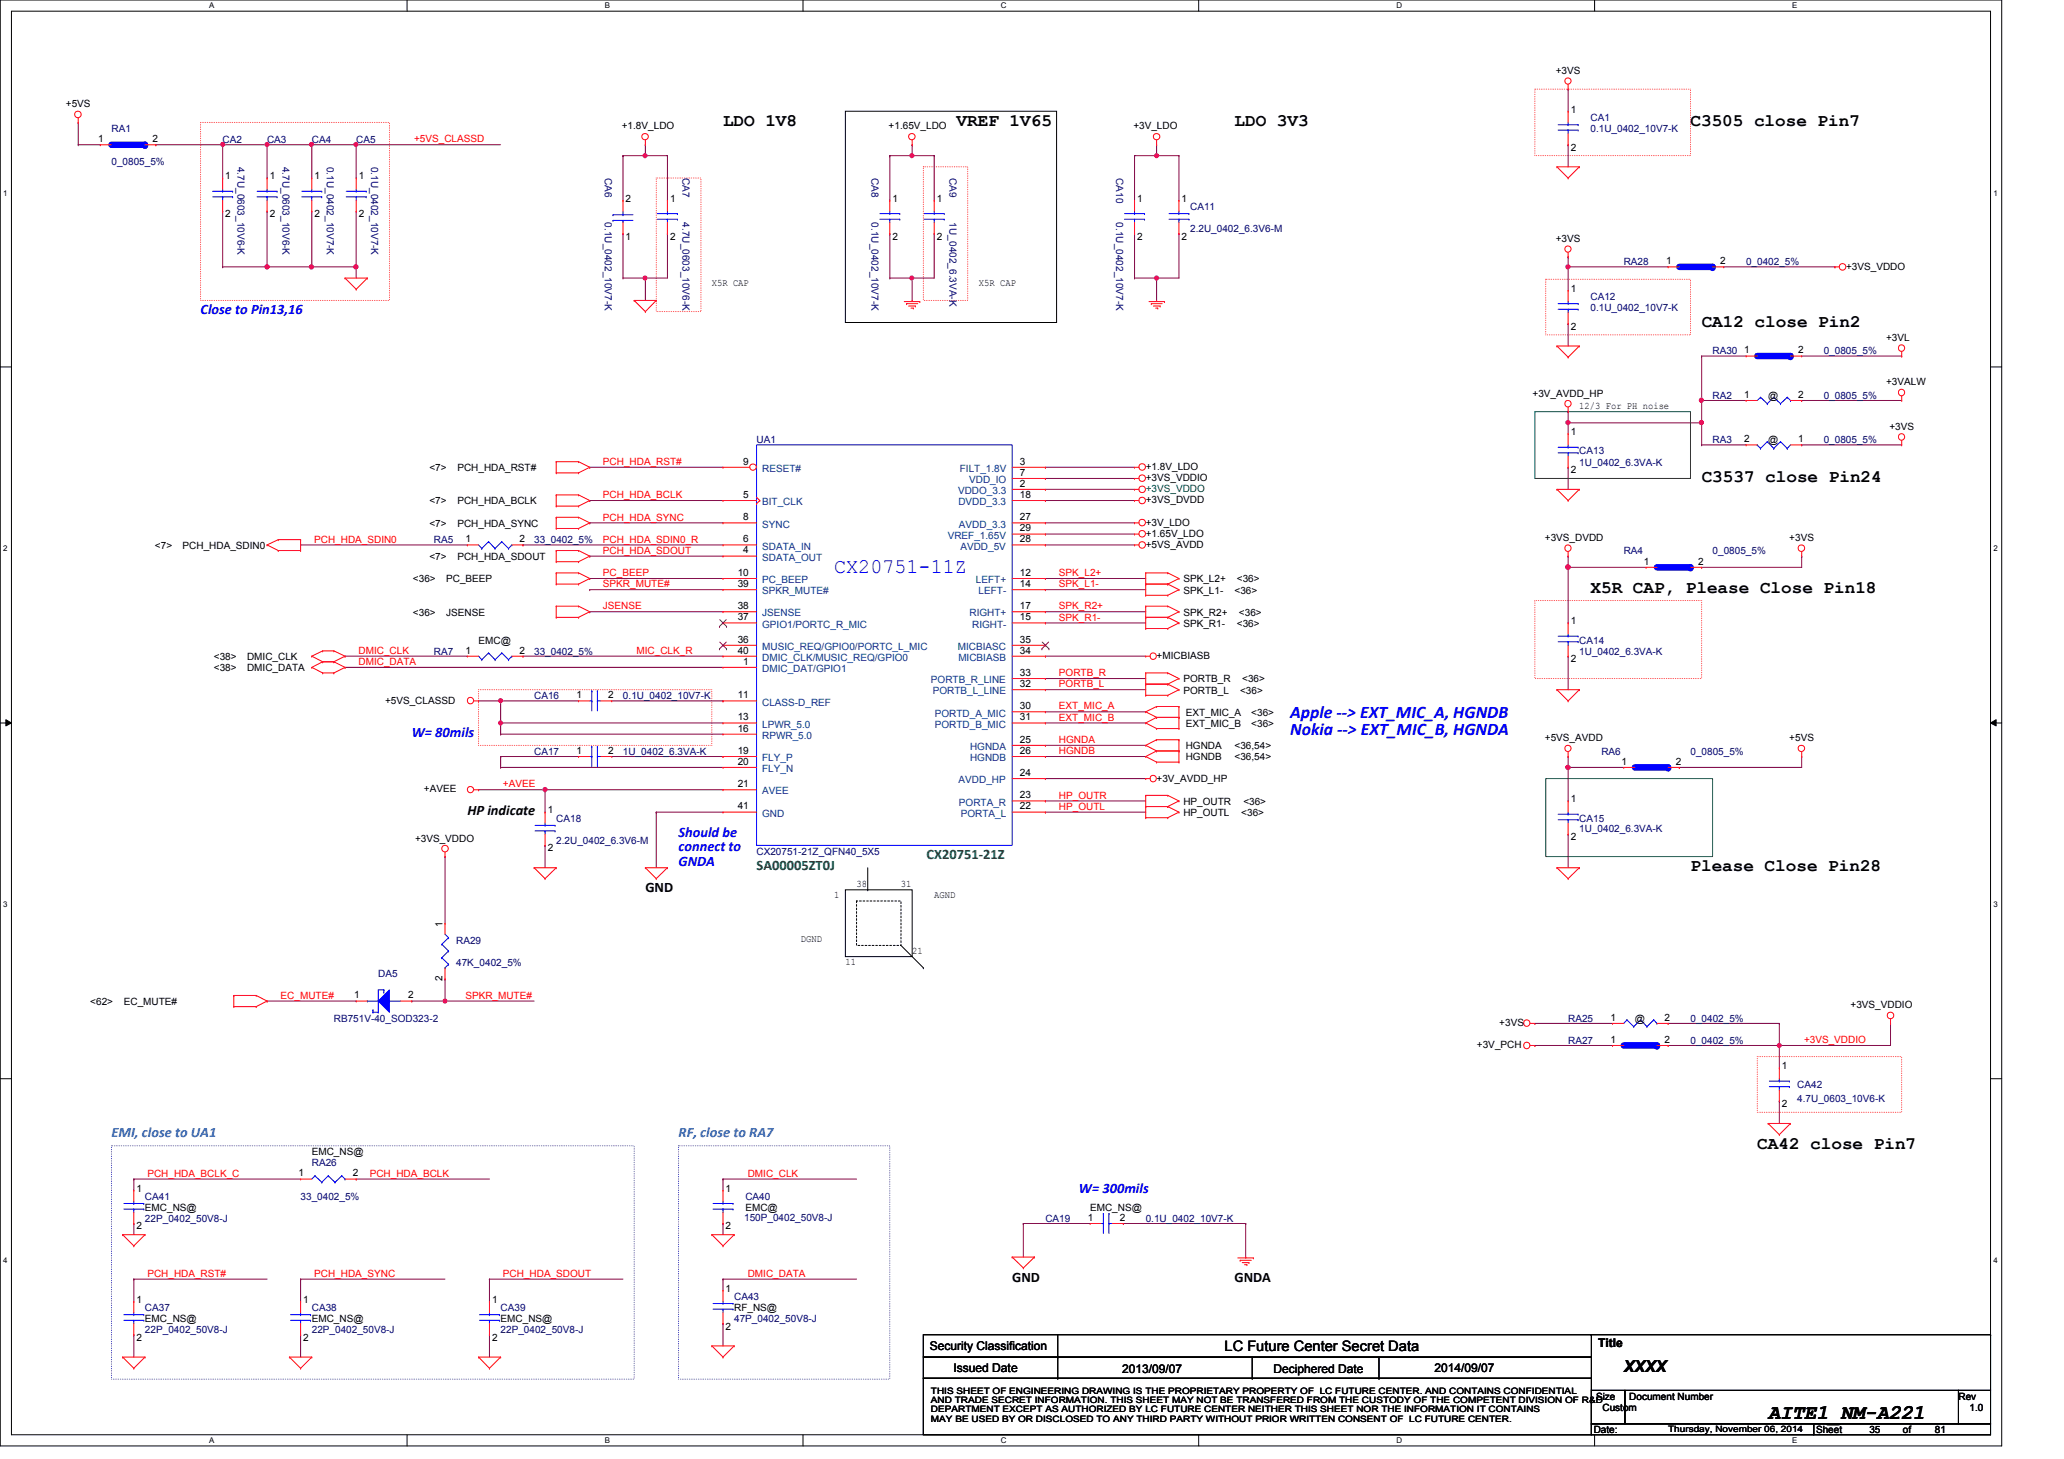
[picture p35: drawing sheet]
<svg xmlns="http://www.w3.org/2000/svg" width="297mm" height="210mm" viewBox="0 0 297 210" stroke-linecap="round" stroke-linejoin="round" font-family="sans-serif">
<defs><g id="words">
<text font-size="3" fill="#00f" x="120.1" y="82.4">CX20751-11Z</text>
<text font-size="3" x="254.5" y="204.2">AITE1_NM-A221</text>
<g font-size="2.5">
<text x="104.1" y="18.1">LDO 1V8</text>
<text x="137.7" y="18.1">VREF 1V65</text>
<text x="177.7" y="18.1">LDO 3V3</text>
<text x="243.3" y="18.1">C3505 close Pin7</text>
<text x="244.9" y="47">CA12 close Pin2</text>
<text x="244.9" y="69.3">C3537 close Pin24</text>
<text x="228.9" y="85.3">X5R CAP, Please Close Pin18</text>
<text x="243.3" y="125.3">Please Close Pin28</text>
<text x="252.9" y="165.3">CA42 close Pin7</text>
</g>
<g font-size="2.5" fill="#00f">
<text x="185.7" y="103.3">Apple --&gt; EXT_MIC_A, HGNDB</text>
<text x="185.7" y="105.8">Nokia --&gt; EXT_MIC_B, HGNDA</text>
</g>
<text font-size="2.4" x="233.7" y="197.4">XXXX</text>
<g font-size="2.1" fill="#00f">
<text x="28.9" y="45.2">Close to Pin13,16</text>
<text x="59.3" y="106">W= 80mils</text>
<text x="97.7" y="120.4">Should be</text>
<text x="97.7" y="122.5">connect to</text>
<text x="97.7" y="124.5">GNDA</text>
<text x="155.3" y="171.6">W= 300mils</text>
</g>
<g font-size="2.1">
<text x="67.3" y="117.2">HP indicate</text>
<text x="92.9" y="128.4">GND</text>
<text x="145.7" y="184.4">GND</text>
<text x="177.7" y="184.4">GNDA</text>
<text x="176.2" y="194.4">LC Future Center Secret Data</text>
</g>
<g font-size="2.1" fill="#008000">
<text x="108.9" y="125.2">SA00005ZT0J</text>
<text x="133.4" y="123.6">CX20751-21Z</text>
</g>
<g font-size="2.1" fill="#0080ff">
<text x="16" y="163.6">EMI, close to UA1</text>
<text x="97.7" y="163.6">RF, close to RA7</text>
</g>
<g font-size="1.7">
<text x="133.8" y="194.3">Security Classification</text>
<text x="137.2" y="197.3">Issued Date</text>
<text x="161.5" y="197.5">2013/09/07</text>
<text x="183.3" y="197.5">Deciphered Date</text>
<text x="206.5" y="197.3">2014/09/07</text>
<text x="230" y="193.8">Title</text>
</g>
<g font-size="1.4">
<text x="223.9" y="10.6">+3VS</text>
<text x="9.5" y="15.5">+5VS</text>
<text x="226.1" y="16.2">1</text>
<text x="14.1" y="20.4">1</text>
<text x="22" y="20.4">2</text>
<text x="89.5" y="18.6">+1.8V_LDO</text>
<text x="127.9" y="18.6">+1.65V_LDO</text>
<text x="163.1" y="18.6">+3V_LDO</text>
<text x="226.1" y="21.7">2</text>
<text x="32.4" y="25.8">1</text>
<text x="38.8" y="25.8">1</text>
<text x="45.3" y="25.8">1</text>
<text x="51.6" y="25.8">1</text>
<text x="90" y="29">2</text>
<text x="96.4" y="29">1</text>
<text x="128.4" y="29">1</text>
<text x="134.8" y="29">1</text>
<text x="163.7" y="29">1</text>
<text x="170" y="29">1</text>
<text x="32.4" y="31.3">2</text>
<text x="38.8" y="31.3">2</text>
<text x="45.3" y="31.3">2</text>
<text x="51.6" y="31.3">2</text>
<text x="90" y="34.5">1</text>
<text x="96.4" y="34.5">2</text>
<text x="128.4" y="34.5">2</text>
<text x="134.8" y="34.5">2</text>
<text x="163.7" y="34.5">2</text>
<text x="170" y="34.5">2</text>
<text x="223.9" y="34.8">+3VS</text>
<text x="102.4" y="41.2">X5R CAP</text>
<text x="140.9" y="41.2">X5R CAP</text>
<text x="226.1" y="42">1</text>
<text x="239.8" y="38">1</text>
<text x="247.6" y="38">2</text>
<text x="265.7" y="38.8">+3VS_VDDO</text>
<text x="226.1" y="47.4">2</text>
<text x="251" y="50.8">1</text>
<text x="258.8" y="50.8">2</text>
<text x="271.4" y="49.1">+3VL</text>
<text x="220.6" y="57.1">+3V_AVDD_HP</text>
<text x="227.3" y="58.8">12/3 For PH noise</text>
<text x="251" y="57.2">1</text>
<text x="254.5" y="57.4">@</text>
<text x="258.8" y="57.2">2</text>
<text x="271.4" y="55.5">+3VALW</text>
<text x="226.1" y="62.6">1</text>
<text x="251" y="63.6">2</text>
<text x="254.5" y="63.8">@</text>
<text x="258.8" y="63.6">1</text>
<text x="271.9" y="61.8">+3VS</text>
<text x="61.8" y="67.8">&lt;7&gt;</text>
<text x="65.8" y="67.8">PCH_HDA_RST#</text>
<text x="107" y="71.6">5</text>
<text x="107" y="66.8">9</text>
<text x="146.8" y="66.8">3</text>
<text x="146.8" y="70">2</text>
<text x="146.8" y="68.5">7</text>
<text x="146.8" y="71.6">18</text>
<text x="164.9" y="69.2">+3VS_VDDIO</text>
<text x="164.9" y="67.6">+1.8V_LDO</text>
<text x="226.1" y="68.1">2</text>
<text x="61.8" y="72.6">&lt;7&gt;</text>
<text x="61.8" y="75.8">&lt;7&gt;</text>
<text x="65.8" y="72.6">PCH_HDA_BCLK</text>
<text x="65.8" y="75.8">PCH_HDA_SYNC</text>
<text x="107" y="74.8">8</text>
<text x="146.8" y="76.5">29</text>
<text x="146.8" y="74.8">27</text>
<text x="164.9" y="72.4">+3VS_DVDD</text>
<text x="164.9" y="75.6">+3V_LDO</text>
<text x="164.9" y="77.2">+1.65V_LDO</text>
<text x="222.3" y="77.9">+3VS_DVDD</text>
<text x="257.5" y="77.9">+3VS</text>
<text x="22.3" y="79">&lt;7&gt;</text>
<text x="26.3" y="79">PCH_HDA_SDIN0</text>
<text x="59.4" y="83.8">&lt;36&gt;</text>
<text x="61.8" y="80.6">&lt;7&gt;</text>
<text x="64.2" y="83.8">PC_BEEP</text>
<text x="65.8" y="80.6">PCH_HDA_SDOUT</text>
<text x="67" y="78">1</text>
<text x="74.8" y="78">2</text>
<text x="106.2" y="82.8">10</text>
<text x="107" y="79.6">4</text>
<text x="107" y="78">6</text>
<text x="146.8" y="78">28</text>
<text x="146.8" y="82.8">12</text>
<text x="164.9" y="78.8">+5VS_AVDD</text>
<text x="170.3" y="83.8">SPK_L2+</text>
<text x="178" y="83.8">&lt;36&gt;</text>
<text x="236.6" y="81.2">1</text>
<text x="244.4" y="81.2">2</text>
<text x="59.4" y="88.6">&lt;36&gt;</text>
<text x="64.2" y="88.6">JSENSE</text>
<text x="106.2" y="89.2">37</text>
<text x="106.2" y="87.6">38</text>
<text x="106.2" y="84.5">39</text>
<text x="146.8" y="89.2">15</text>
<text x="146.8" y="87.6">17</text>
<text x="146.8" y="84.5">14</text>
<text x="170.3" y="85.4">SPK_L1-</text>
<text x="170.3" y="88.6">SPK_R2+</text>
<text x="177.7" y="85.4">&lt;36&gt;</text>
<text x="178.3" y="88.6">&lt;36&gt;</text>
<text x="226.1" y="89.8">1</text>
<text x="30.8" y="95">&lt;38&gt;</text>
<text x="35.6" y="95">DMIC_CLK</text>
<text x="67" y="94">1</text>
<text x="68.9" y="92.6">EMC@</text>
<text x="74.8" y="94">2</text>
<text x="106.2" y="94">40</text>
<text x="106.2" y="92.5">36</text>
<text x="107" y="95.6">1</text>
<text x="146.8" y="92.5">35</text>
<text x="146.8" y="94">34</text>
<text x="166.5" y="94.8">+MICBIASB</text>
<text x="170.3" y="90.2">SPK_R1-</text>
<text x="178" y="90.2">&lt;36&gt;</text>
<text x="226.1" y="95.3">2</text>
<text x="30.8" y="96.6">&lt;38&gt;</text>
<text x="35.6" y="96.6">DMIC_DATA</text>
<text x="55.4" y="101.2">+5VS_CLASSD</text>
<text x="83" y="100.5">1</text>
<text x="87.5" y="100.5">2</text>
<text x="106.2" y="100.5">11</text>
<text x="146.8" y="97.2">33</text>
<text x="146.8" y="98.8">32</text>
<text x="170.3" y="98.2">PORTB_R</text>
<text x="170.3" y="99.8">PORTB_L</text>
<text x="178.5" y="99.8">&lt;36&gt;</text>
<text x="178.8" y="98.2">&lt;36&gt;</text>
<text x="106.2" y="103.6">13</text>
<text x="106.2" y="105.2">16</text>
<text x="146.8" y="102">30</text>
<text x="146.8" y="103.6">31</text>
<text x="146.8" y="106.8">25</text>
<text x="170.6" y="103">EXT_MIC_A</text>
<text x="170.6" y="104.6">EXT_MIC_B</text>
<text x="170.6" y="107.8">HGNDA</text>
<text x="177.7" y="107.8">&lt;36,54&gt;</text>
<text x="180.1" y="103">&lt;36&gt;</text>
<text x="180.1" y="104.6">&lt;36&gt;</text>
<text x="222.3" y="106.6">+5VS_AVDD</text>
<text x="257.5" y="106.6">+5VS</text>
<text x="83" y="108.5">1</text>
<text x="87.5" y="108.5">2</text>
<text x="106.2" y="113.2">21</text>
<text x="106.2" y="108.5">19</text>
<text x="106.2" y="110">20</text>
<text x="146.8" y="108.5">26</text>
<text x="146.8" y="111.6">24</text>
<text x="166.5" y="112.4">+3V_AVDD_HP</text>
<text x="170.6" y="109.4">HGNDB</text>
<text x="177.7" y="109.4">&lt;36,54&gt;</text>
<text x="233.4" y="110">1</text>
<text x="241.2" y="110">2</text>
<text x="61" y="114">+AVEE</text>
<text x="78.8" y="117">1</text>
<text x="106.2" y="116.5">41</text>
<text x="146.8" y="116.5">22</text>
<text x="146.8" y="114.9">23</text>
<text x="170.3" y="115.8">HP_OUTR</text>
<text x="170.3" y="117.4">HP_OUTL</text>
<text x="178.6" y="117.4">&lt;36&gt;</text>
<text x="178.9" y="115.8">&lt;36&gt;</text>
<text x="226.1" y="115.4">1</text>
<text x="59.7" y="121.1">+3VS_VDDO</text>
<text x="78.8" y="122.5">2</text>
<text x="226.1" y="120.9">2</text>
<text x="120.1" y="129.2">1</text>
<text x="123.3" y="127.6">38</text>
<text x="129.7" y="127.6">31</text>
<text x="134.4" y="129.2">AGND</text>
<text x="63.7" y="133.3" transform="rotate(-90 63.7 133.3)">1</text>
<text x="115.3" y="135.6">DGND</text>
<text x="131.3" y="137.2">21</text>
<text x="51" y="143.6">1</text>
<text x="58.8" y="143.6">2</text>
<text x="63.7" y="141.1" transform="rotate(-90 63.7 141.1)">2</text>
<text x="121.7" y="138.8">11</text>
<text x="13" y="144.6">&lt;62&gt;</text>
<text x="17.8" y="144.6">EC_MUTE#</text>
<text x="215.8" y="147.6">+3VS</text>
<text x="231.8" y="146.9">1</text>
<text x="235.3" y="147">@</text>
<text x="239.6" y="146.9">2</text>
<text x="266.3" y="145.1">+3VS_VDDIO</text>
<text x="212.6" y="150.8">+3V_PCH</text>
<text x="231.8" y="150">1</text>
<text x="239.6" y="150">2</text>
<text x="256.5" y="153.8">1</text>
<text x="256.5" y="159.3">2</text>
<text x="44.9" y="166.2">EMC_NS@</text>
<text x="19.6" y="171.4">1</text>
<text x="43" y="169.2">1</text>
<text x="50.8" y="169.2">2</text>
<text x="104.4" y="171.4">1</text>
<text x="19.6" y="176.9">2</text>
<text x="20.9" y="174.2">EMC_NS@</text>
<text x="104.4" y="176.9">2</text>
<text x="107.3" y="174.2">EMC@</text>
<text x="156.5" y="175.6">1</text>
<text x="156.9" y="174.2">EMC_NS@</text>
<text x="161.2" y="175.6">2</text>
<text x="104.4" y="185.8">1</text>
<text x="19.6" y="187.5">1</text>
<text x="20.9" y="190.2">EMC_NS@</text>
<text x="43.6" y="187.5">1</text>
<text x="44.9" y="190.2">EMC_NS@</text>
<text x="70.8" y="187.5">1</text>
<text x="72" y="190.2">EMC_NS@</text>
<text x="104.4" y="191.3">2</text>
<text x="105.7" y="188.6">RF_NS@</text>
<text x="19.6" y="192.9">2</text>
<text x="43.6" y="192.9">2</text>
<text x="70.8" y="192.9">2</text>
<text x="229.7" y="201.4">Size</text>
<text x="230.6" y="203">Custom</text>
<text x="234.5" y="201.4">Document Number</text>
<text x="281.9" y="201.4">Rev</text>
<text x="283.5" y="203">1.0</text>
<text x="229.4" y="206.2">Date:</text>
<text x="261.4" y="206.2">Sheet</text>
<text x="269" y="206.2">35</text>
<text x="273.9" y="206.2">of</text>
<text x="278.5" y="206.2">81</text>
</g>
<g font-size="1.4" fill="#000080">
<text x="228.9" y="17.4">CA1</text>
<text x="16" y="19">RA1</text>
<text x="16" y="23.7">0_0805_5%</text>
<text x="32" y="20.6">CA2</text>
<text x="38.4" y="20.6">CA3</text>
<text x="44.9" y="20.6">CA4</text>
<text x="51.3" y="20.6">CA5</text>
<text x="228.9" y="19">0.1U_0402_10V7-K</text>
<text x="34.2" y="24" transform="rotate(90 34.2 24)">4.7U_0603_10V6-K</text>
<text x="40.6" y="24" transform="rotate(90 40.6 24)">4.7U_0603_10V6-K</text>
<text x="47" y="24" transform="rotate(90 47 24)">0.1U_0402_10V7-K</text>
<text x="53.4" y="24" transform="rotate(90 53.4 24)">0.1U_0402_10V7-K</text>
<text x="87" y="25.6" transform="rotate(90 87 25.6)">CA6</text>
<text x="98.2" y="25.6" transform="rotate(90 98.2 25.6)">CA7</text>
<text x="125.4" y="25.6" transform="rotate(90 125.4 25.6)">CA8</text>
<text x="136.6" y="25.6" transform="rotate(90 136.6 25.6)">CA9</text>
<text x="160.7" y="25.6" transform="rotate(90 160.7 25.6)">CA10</text>
<text x="87" y="32" transform="rotate(90 87 32)">0.1U_0402_10V7-K</text>
<text x="98.2" y="32" transform="rotate(90 98.2 32)">4.7U_0603_10V6-K</text>
<text x="125.4" y="32" transform="rotate(90 125.4 32)">0.1U_0402_10V7-K</text>
<text x="136.6" y="32" transform="rotate(90 136.6 32)">1U_0402_6.3VA-K</text>
<text x="160.7" y="32" transform="rotate(90 160.7 32)">0.1U_0402_10V7-K</text>
<text x="171.3" y="30.2">CA11</text>
<text x="171.3" y="33.4">2.2U_0402_6.3V6-M</text>
<text x="233.7" y="38.2">RA28</text>
<text x="251.3" y="38.2">0_0402_5%</text>
<text x="228.9" y="43.1">CA12</text>
<text x="228.9" y="44.7">0.1U_0402_10V7-K</text>
<text x="246.5" y="51">RA30</text>
<text x="262.5" y="51">0_0805_5%</text>
<text x="246.5" y="57.4">RA2</text>
<text x="262.5" y="57.4">0_0805_5%</text>
<text x="108.9" y="63.8">UA1</text>
<text x="227.3" y="65.4">CA13</text>
<text x="246.5" y="63.8">RA3</text>
<text x="262.5" y="63.8">0_0805_5%</text>
<text x="227.3" y="67">1U_0402_6.3VA-K</text>
<text x="62.4" y="78.2">RA5</text>
<text x="76.9" y="78.2">33_0402_5%</text>
<text x="233.7" y="79.8">RA4</text>
<text x="246.5" y="79.8">0_0805_5%</text>
<text x="62.4" y="94.2">RA7</text>
<text x="76.9" y="94.2">33_0402_5%</text>
<text x="227.3" y="92.6">CA14</text>
<text x="227.3" y="94.2">1U_0402_6.3VA-K</text>
<text x="76.9" y="100.6">CA16</text>
<text x="89.7" y="100.6">0.1U_0402_10V7-K</text>
<text x="76.9" y="108.6">CA17</text>
<text x="89.7" y="108.6">1U_0402_6.3VA-K</text>
<text x="230.5" y="108.6">RA6</text>
<text x="243.3" y="108.6">0_0805_5%</text>
<text x="80" y="118.2">CA18</text>
<text x="227.3" y="118.2">CA15</text>
<text x="227.3" y="119.8">1U_0402_6.3VA-K</text>
<text x="80" y="121.4">2.2U_0402_6.3V6-M</text>
<text x="108.9" y="123">CX20751-21Z_QFN40_5X5</text>
<text x="65.7" y="135.8">RA29</text>
<text x="54.4" y="140.6">DA5</text>
<text x="65.7" y="139">47K_0402_5%</text>
<text x="48" y="147">RB751V-40_SOD323-2</text>
<text x="225.7" y="147">RA25</text>
<text x="243.3" y="147">0_0402_5%</text>
<text x="225.7" y="150.2">RA27</text>
<text x="243.3" y="150.2">0_0402_5%</text>
<text x="258.7" y="156.6">CA42</text>
<text x="258.7" y="158.5">4.7U_0603_10V6-K</text>
<text x="44.9" y="167.8">RA26</text>
<text x="20.9" y="172.6">CA41</text>
<text x="43.3" y="172.6">33_0402_5%</text>
<text x="107.3" y="172.6">CA40</text>
<text x="20.9" y="175.8">22P_0402_50V8-J</text>
<text x="107.1" y="175.6">150P_0402_50V8-J</text>
<text x="150.4" y="175.8">CA19</text>
<text x="164.9" y="175.8">0.1U_0402_10V7-K</text>
<text x="20.9" y="188.6">CA37</text>
<text x="20.9" y="191.8">22P_0402_50V8-J</text>
<text x="44.9" y="188.6">CA38</text>
<text x="44.9" y="191.8">22P_0402_50V8-J</text>
<text x="72" y="188.6">CA39</text>
<text x="72" y="191.8">22P_0402_50V8-J</text>
<text x="105.7" y="187">CA43</text>
<text x="105.7" y="190.2">47P_0402_50V8-J</text>
</g>
<g font-size="1.4" fill="#f00">
<text x="59.6" y="20.5">+5VS_CLASSD</text>
<text x="86.8" y="71.7">PCH_HDA_BCLK</text>
<text x="86.8" y="66.9">PCH_HDA_RST#</text>
<text x="86.8" y="74.9">PCH_HDA_SYNC</text>
<text x="45.2" y="78.1">PCH_HDA_SDIN0</text>
<text x="86.8" y="79.7">PCH_HDA_SDOUT</text>
<text x="86.8" y="82.9">PC_BEEP</text>
<text x="86.8" y="78.1">PCH_HDA_SDIN0_R</text>
<text x="152.4" y="82.9">SPK_L2+</text>
<text x="86.8" y="84.5">SPKR_MUTE#</text>
<text x="86.8" y="87.7">JSENSE</text>
<text x="152.4" y="84.5">SPK_L1-</text>
<text x="152.4" y="87.7">SPK_R2+</text>
<text x="152.4" y="89.3">SPK_R1-</text>
<text x="51.6" y="94.1">DMIC_CLK</text>
<text x="51.6" y="95.7">DMIC_DATA</text>
<text x="91.6" y="94.1">MIC_CLK_R</text>
<text x="152.4" y="97.3">PORTB_R</text>
<text x="152.4" y="98.9">PORTB_L</text>
<text x="152.4" y="106.9">HGNDA</text>
<text x="152.4" y="103.7">EXT_MIC_B</text>
<text x="152.4" y="102.1">EXT_MIC_A</text>
<text x="72.4" y="113.3">+AVEE</text>
<text x="152.4" y="108.5">HGNDB</text>
<text x="152.4" y="116.5">HP_OUTL</text>
<text x="152.4" y="114.9">HP_OUTR</text>
<text x="40.4" y="143.7">EC_MUTE#</text>
<text x="67" y="143.7">SPKR_MUTE#</text>
<text x="259.6" y="150.1">+3VS_VDDIO</text>
<text x="21.2" y="169.3">PCH_HDA_BCLK_C</text>
<text x="53.2" y="169.3">PCH_HDA_BCLK</text>
<text x="107.6" y="169.3">DMIC_CLK</text>
<text x="21.2" y="183.7">PCH_HDA_RST#</text>
<text x="45.2" y="183.7">PCH_HDA_SYNC</text>
<text x="72.4" y="183.7">PCH_HDA_SDOUT</text>
<text x="107.6" y="183.7">DMIC_DATA</text>
</g>
<g font-size="1.4" fill="#004080">
<text x="109.7" y="67.9">RESET#</text>
<text x="137.9" y="71.1">VDDO_3.3</text>
<text x="138.1" y="67.9">FILT_1.8V</text>
<text x="139.5" y="69.5">VDD_IO</text>
<text x="109.7" y="75.9">SYNC</text>
<text x="109.7" y="72.7">BIT_CLK</text>
<text x="136.4" y="77.5">VREF_1.65V</text>
<text x="137.9" y="72.7">DVDD_3.3</text>
<text x="138" y="75.9">AVDD_3.3</text>
<text x="109.7" y="83.9">PC_BEEP</text>
<text x="109.7" y="80.7">SDATA_OUT</text>
<text x="109.7" y="79.1">SDATA_IN</text>
<text x="138.2" y="79.1">AVDD_5V</text>
<text x="140.5" y="83.9">LEFT+</text>
<text x="109.7" y="88.7">JSENSE</text>
<text x="109.7" y="85.5">SPKR_MUTE#</text>
<text x="139.5" y="88.7">RIGHT+</text>
<text x="140.8" y="85.5">LEFT-</text>
<text x="109.7" y="95.1">DMIC_CLK/MUSIC_REQ/GPIO0</text>
<text x="109.7" y="90.3">GPIO1/PORTC_R_MIC</text>
<text x="109.7" y="93.5">MUSIC_REQ/GPIO0/PORTC_L_MIC</text>
<text x="137.8" y="93.5">MICBIASC</text>
<text x="137.9" y="95.1">MICBIASB</text>
<text x="139.9" y="90.3">RIGHT-</text>
<text x="109.7" y="96.7">DMIC_DAT/GPIO1</text>
<text x="109.7" y="101.5">CLASS-D_REF</text>
<text x="134" y="98.3">PORTB_R_LINE</text>
<text x="134.2" y="99.9">PORTB_L_LINE</text>
<text x="109.7" y="104.7">LPWR_5.0</text>
<text x="109.7" y="106.3">RPWR_5.0</text>
<text x="134.5" y="103.1">PORTD_A_MIC</text>
<text x="134.5" y="104.7">PORTD_B_MIC</text>
<text x="139.6" y="107.9">HGNDA</text>
<text x="109.7" y="109.5">FLY_P</text>
<text x="109.7" y="111.1">FLY_N</text>
<text x="138" y="112.7">AVDD_HP</text>
<text x="139.6" y="109.5">HGNDB</text>
<text x="109.7" y="114.3">AVEE</text>
<text x="109.7" y="117.5">GND</text>
<text x="138" y="115.9">PORTA_R</text>
<text x="138.3" y="117.5">PORTA_L</text>
</g>
<text font-size="1.4" fill="#008000" x="164.9" y="70.8">+3VS_VDDO</text>
<g font-size="1.3">
<text x="134" y="200.6">THIS SHEET OF ENGINEERING DRAWING IS THE PROPRIETARY PROPERTY OF LC FUTURE CENTER. AND CONTAINS CONFIDENTIAL</text>
<text x="134" y="201.9">AND TRADE SECRET INFORMATION. THIS SHEET MAY NOT BE TRANSFERED FROM THE CUSTODY OF THE COMPETENT DIVISION OF R&amp;D</text>
<text x="134" y="203.2">DEPARTMENT EXCEPT AS AUTHORIZED BY LC FUTURE CENTER NEITHER THIS SHEET NOR THE INFORMATION IT CONTAINS</text>
<text x="134" y="204.5">MAY BE USED BY OR DISCLOSED TO ANY THIRD PARTY WITHOUT PRIOR WRITTEN CONSENT OF LC FUTURE CENTER.</text>
<text x="240.1" y="206">Thursday, November 06, 2014</text>
</g>
<g font-size="1.1">
<text x="30.1" y="1.1">A</text>
<text x="87" y="1.1">B</text>
<text x="144" y="1.1">C</text>
<text x="201" y="1.1">D</text>
<text x="257.9" y="1.1">E</text>
<text x=".5" y="28.2">1</text>
<text x="286.9" y="28.2">1</text>
<text x=".5" y="79.3">2</text>
<text x="286.9" y="79.3">2</text>
<text x=".5" y="130.6">3</text>
<text x="286.9" y="130.6">3</text>
<text x=".5" y="181.7">4</text>
<text x="286.9" y="181.7">4</text>
<text x="30.1" y="207.6">A</text>
<text x="87" y="207.6">B</text>
<text x="144" y="207.6">C</text>
<text x="201" y="207.6">D</text>
<text x="257.9" y="207.6">E</text>
</g>
</g></defs>
<path d="M0 0h288.1v208h-288.1zM1.6 1.6h284.9v204.8h-284.9z" fill="none" stroke="#000" stroke-width=".14"/>
<g fill="#fff">
<path d="M30.1 .2h.7v1.2h-.7z"/>
<path d="M30.1 206.6h.7v1.2h-.7z"/>
</g>
<path d="M58.6 0v1.6M58.6 206.4v1.6" fill="none" stroke="#000" stroke-width=".14"/>
<g fill="#fff">
<path d="M87 .2h.8v1.2h-.8z"/>
<path d="M87 206.6h.8v1.2h-.8z"/>
</g>
<path d="M115.6 0v1.6M115.6 206.4v1.6" fill="none" stroke="#000" stroke-width=".14"/>
<g fill="#fff">
<path d="M144 .2h.8v1.2h-.8z"/>
<path d="M144 206.6h.8v1.2h-.8z"/>
</g>
<path d="M172.5 0v1.6M172.5 206.4v1.6" fill="none" stroke="#000" stroke-width=".14"/>
<g fill="#fff">
<path d="M201 .2h.7v1.2h-.7z"/>
<path d="M201 206.6h.7v1.2h-.7z"/>
</g>
<path d="M229.5 0v1.6M229.5 206.4v1.6" fill="none" stroke="#000" stroke-width=".14"/>
<g fill="#fff">
<path d="M257.9 .2h.8v1.2h-.8z"/>
<path d="M257.9 206.6h.8v1.2h-.8z"/>
<path d="M.5 27.2h.6v1.2h-.6z"/>
<path d="M286.9 27.2h.6v1.2h-.6z"/>
<path d="M.5 78.4h.6v1.1h-.6z"/>
<path d="M286.9 78.4h.6v1.1h-.6z"/>
</g>
<path d="M0 52.8h1.6M286.5 52.8h1.6" fill="none" stroke="#000" stroke-width=".14"/>
<g fill="#fff">
<path d="M.5 129.6h.6v1.2h-.6z"/>
<path d="M286.9 129.6h.6v1.2h-.6z"/>
</g>
<path d="M0 104h1.6M.8 103.5l.8 .5-.8 .4zM286.5 104l.8-.5v.9zM286.5 104h1.6" fill="none" stroke="#000" stroke-width=".14"/>
<path d="M.8 103.5l.8 .5-.8 .4zM286.5 104l.8-.5v.9z" fill="#000"/>
<g fill="#fff">
<path d="M.5 180.8h.6v1.1h-.6z"/>
<path d="M286.9 180.8h.6v1.1h-.6z"/>
</g>
<path d="M121.7 16h30.4v30.4h-30.4zM121.7 128h9.6v9.6h-9.6zM124.9 128h.1M124.9 124.8v3.2M129.7 136l3.2 3.2M132.9 139.2h.1M0 155.2h1.6M286.5 155.2h1.6" fill="none" stroke="#000" stroke-width=".14"/>
<path d="M28.9 17.6h27.1v25.6h-27.1zM220.9 12.8h22.4v9.6h-22.4zM94.4 25.6h6.5v19.2h-6.5zM132.9 24h6.4v19.2h-6.4zM222.5 40.2h20.8v8h-20.8zM68.9 99.2h33.5v8h-33.5zM220.9 86.4h24v11.2h-24zM252.9 152h20.8v8h-20.8z" fill="none" stroke="#f00" stroke-width=".14" stroke-dasharray="0 .3"/>
<path d="M16 164.8h75.3v33.6h-75.3zM97.7 164.8h30.4v33.6h-30.4z" fill="none" stroke="#00f" stroke-width=".14" stroke-dasharray="0 .3"/>
<path d="M220.9 59.2h22.4v9.6h-22.4zM222.5 112h24v11.2h-24z" fill="none" stroke="#008000" stroke-width=".14"/>
<path d="M123.3 129.6h6.4v6.4h-6.4z" fill="none" stroke="#000" stroke-width=".14" stroke-dasharray=".3 .3"/>
<g fill="none" stroke="#800040" stroke-width=".14">
<path d="M43.3 78.4h.1M43.3 78.4h24M84.9 72h.1M84.9 75.2h.1M84.9 72h19.2M84.9 75.2h19.2M150.4 70.4h.1M150.4 72h.1M150.4 67.2h.1M150.4 76.8h.1M150.4 75.2h.1M150.4 78.4h.1"/>
<path d="M150.4 70.4h12.9M150.4 72h12.9M150.4 75.2h12.9M150.4 78.4h12.9M150.4 67.2h12.9M150.4 76.8h12.9M84.9 80h.1M84.9 83.2h.1M84.9 84.8h.1M84.9 88h.1M84.9 80h19.2M84.9 83.2h19.2"/>
<path d="M84.9 84.8h19.2M84.9 88h19.2M72 104h.1M72 104h32.1"/>
</g>
<circle cx="72" cy="104" r=".3" fill="#f0f"/>
<circle cx="72" cy="104" r=".3" fill="none" stroke="#f0f" stroke-width=".14"/>
<path d="M72 105.6h.1M72 104h.1M72 100.8h.1M72 105.6h32.1M72 104v1.6M72 100.8h11.3M88 100.8h16.1M104.1 100.8h.1M150.4 107.2h.1M150.4 108.8h.1M150.4 107.2h14.5M150.4 108.8h14.5" fill="none" stroke="#800040" stroke-width=".14"/>
<circle cx="72" cy="100.8" r=".3" fill="#f0f"/>
<circle cx="72" cy="100.8" r=".3" fill="none" stroke="#f0f" stroke-width=".14"/>
<g fill="none" stroke="#800040" stroke-width=".14">
<path d="M84.9 67.2h.1M84.9 67.2h19.2M150.4 68.8h.1M150.4 68.8h12.9M49.7 94.4h.1M49.7 96h.1M49.7 94.4h17.6M49.7 96h54.4M75.3 94.4h.1M75.3 94.4h28.8M150.4 97.6h.1M150.4 99.2h.1"/>
<path d="M150.4 83.2h.1M150.4 84.8h.1M150.4 88h.1M150.4 89.6h.1M150.4 94.4h.1M150.4 97.6h14.5M150.4 99.2h14.5M150.4 94.4h14.5M150.4 83.2h14.5M150.4 84.8h14.5M150.4 88h14.5M150.4 89.6h14.5"/>
<path d="M78.4 113.6h.1M78.4 113.6h25.7M94.4 116.8h.1M94.4 116.8h9.7M94.4 116.8v8M150.4 104h.1M150.4 102.4h.1M150.4 112h.1M150.4 116.8h.1M150.4 115.2h.1M150.4 104h14.5M150.4 102.4h14.5"/>
<path d="M150.4 112h14.5M150.4 116.8h14.5M150.4 115.2h14.5"/>
</g>
<circle cx="78.4" cy="113.6" r=".31" fill="#f0f"/>
<circle cx="78.4" cy="113.6" r=".31" fill="none" stroke="#f0f" stroke-width=".14"/>
<g fill="none" stroke="#800040" stroke-width=".14">
<path d="M89.7 22.4h.1M89.7 22.4v6.4M92.9 22.4h.1M92.9 22.4h3.2M75.3 78.4h.1M75.3 78.4h28.8M68.9 100.8h.1M68.9 113.6h.1M68.9 100.8h3.1M68.9 113.6h9.5M72 100.8h.1M72 108.8h.1"/>
<path d="M72 110.4h.1M72 100.8v3.2M72 108.8v1.6M72 108.8h11.3M72 110.4h32.1M78.4 113.6h.1M78.4 113.6v3.2M88 108.8h16.1M104.1 108.8h.1M78.4 121.6h.1M78.4 121.6v3.2M19.3 169.6h.1"/>
<path d="M19.3 176h.1M19.3 169.6h24M19.3 169.6v1.6M19.3 176v1.6M51.3 169.6h.1M51.3 169.6h19.1M104.1 169.6h.1M104.1 176h.1M104.1 169.6h19.2M104.1 169.6v1.6M104.1 176v1.6M147.3 176h.1"/>
<path d="M147.3 176h9.6M147.3 176v4.8M161.7 176h.1M161.7 176h17.6M179.3 176h.1M179.3 176v4.8M19.3 184h.1M19.3 192h.1M19.3 184v3.2M19.3 192v3.2M19.3 184h19.1M43.3 192h.1"/>
<path d="M43.3 184h.1M43.3 184h20.7M43.3 184v3.2M43.3 192v3.2M70.4 192h.1M70.4 184h.1M70.4 184h19.3M70.4 184v3.2M70.4 192v3.2M104.1 184h.1M104.1 190.4h.1M104.1 184h19.2"/>
<path d="M104.1 184v1.6M104.1 190.4v3.2"/>
</g>
<circle cx="92.8" cy="22.4" r=".3" fill="#f0f"/>
<circle cx="92.8" cy="22.4" r=".3" fill="none" stroke="#f0f" stroke-width=".14"/>
<path d="M89.7 33.6h.1M89.7 33.6v6.4M96.1 22.4h.1M96.1 22.4v6.4M92.9 40h.1M92.9 40h3.2" fill="none" stroke="#800040" stroke-width=".14"/>
<circle cx="92.8" cy="40" r=".3" fill="#f0f"/>
<circle cx="92.8" cy="40" r=".3" fill="none" stroke="#f0f" stroke-width=".14"/>
<g fill="none" stroke="#800040" stroke-width=".14">
<path d="M89.7 22.4h.1M92.9 20.8h.1M92.9 20.8v1.6h-3.2M96.1 33.6h.1M96.1 33.6v6.4M163.3 33.6h.1M163.3 33.6v6.4M89.7 40h.1M89.7 40h3.2M92.9 40h.1M92.9 40v3.2M166.5 40h.1"/>
<path d="M166.5 40h3.2"/>
</g>
<circle cx="166.5" cy="40" r=".3" fill="#f0f"/>
<circle cx="166.5" cy="40" r=".3" fill="none" stroke="#f0f" stroke-width=".14"/>
<path d="M163.3 22.4h.1M163.3 22.4v6.4M166.5 22.4h.1M166.5 22.4h3.2M169.7 33.6h.1M169.7 33.6v6.4M163.3 40h.1M163.3 40h3.2M166.5 40h.1M166.5 40v3.2" fill="none" stroke="#800040" stroke-width=".14"/>
<circle cx="166.5" cy="22.4" r=".3" fill="#f0f"/>
<circle cx="166.5" cy="22.4" r=".3" fill="none" stroke="#f0f" stroke-width=".14"/>
<path d="M128.1 33.6h.1M128.1 33.6v6.4M134.4 33.6h.1M134.4 33.6v6.4h-3.1M163.3 22.4h.1M166.5 20.8h.1M166.5 20.8v1.6h-3.2M169.7 22.4h.1M169.7 22.4v6.4M131.3 40h.1M131.3 40v3.2" fill="none" stroke="#800040" stroke-width=".14"/>
<circle cx="131.2" cy="40" r=".3" fill="#f0f"/>
<circle cx="131.2" cy="40" r=".3" fill="none" stroke="#f0f" stroke-width=".14"/>
<path d="M128.1 22.4h.1M128.1 22.4v6.4M131.3 22.4h.1M131.3 20.8h.1M131.3 22.4h3.1M131.3 20.8v1.6M134.4 22.4h.1M134.4 22.4v6.4M128.1 40h.1M128.1 40h3.2" fill="none" stroke="#800040" stroke-width=".14"/>
<circle cx="131.2" cy="22.4" r=".3" fill="#f0f"/>
<circle cx="131.2" cy="22.4" r=".3" fill="none" stroke="#f0f" stroke-width=".14"/>
<path d="M32 20.8h.1M32 20.8h6.4M128.1 22.4h.1M128.1 22.4h3.2" fill="none" stroke="#800040" stroke-width=".14"/>
<circle cx="32" cy="20.8" r=".3" fill="#f0f"/>
<circle cx="32" cy="20.8" r=".3" fill="none" stroke="#f0f" stroke-width=".14"/>
<path d="M38.4 20.8h.1M38.4 20.8h6.5" fill="none" stroke="#800040" stroke-width=".14"/>
<circle cx="38.4" cy="20.8" r=".3" fill="#f0f"/>
<circle cx="38.4" cy="20.8" r=".3" fill="none" stroke="#f0f" stroke-width=".14"/>
<path d="M51.3 20.8h.1M51.3 20.8h20.7" fill="none" stroke="#800040" stroke-width=".14"/>
<circle cx="51.2" cy="20.8" r=".3" fill="#f0f"/>
<circle cx="51.2" cy="20.8" r=".3" fill="none" stroke="#f0f" stroke-width=".14"/>
<path d="M44.9 20.8h.1M44.9 20.8v4.8M51.3 30.4h.1M51.3 30.4v8" fill="none" stroke="#800040" stroke-width=".14"/>
<circle cx="51.2" cy="38.4" r=".3" fill="#f0f"/>
<circle cx="51.2" cy="38.4" r=".3" fill="none" stroke="#f0f" stroke-width=".14"/>
<path d="M44.9 38.4h.1M44.9 38.4h6.4" fill="none" stroke="#800040" stroke-width=".14"/>
<circle cx="51.2" cy="38.4" r=".3" fill="#f0f"/>
<circle cx="51.2" cy="38.4" r=".3" fill="none" stroke="#f0f" stroke-width=".14"/>
<circle cx="44.8" cy="38.4" r=".3" fill="#f0f"/>
<circle cx="44.8" cy="38.4" r=".3" fill="none" stroke="#f0f" stroke-width=".14"/>
<path d="M44.9 30.4h.1M44.9 30.4v8" fill="none" stroke="#800040" stroke-width=".14"/>
<circle cx="44.8" cy="38.4" r=".3" fill="#f0f"/>
<circle cx="44.8" cy="38.4" r=".3" fill="none" stroke="#f0f" stroke-width=".14"/>
<path d="M38.4 30.4h.1M38.4 30.4v8" fill="none" stroke="#800040" stroke-width=".14"/>
<circle cx="38.4" cy="38.4" r=".3" fill="#f0f"/>
<circle cx="38.4" cy="38.4" r=".3" fill="none" stroke="#f0f" stroke-width=".14"/>
<g fill="none" stroke="#800040" stroke-width=".14">
<path d="M32 20.8h.1M32 38.4h.1M32 30.4h.1M32 20.8v4.8M32 30.4v8M32 38.4h12.9M38.4 20.8h.1M38.4 38.4h.1M38.4 20.8v4.8M51.3 20.8h.1M51.3 38.4h.1M51.3 20.8v4.8"/>
<path d="M51.3 38.4v1.6"/>
</g>
<circle cx="38.4" cy="38.4" r=".3" fill="#f0f"/>
<circle cx="38.4" cy="38.4" r=".3" fill="none" stroke="#f0f" stroke-width=".14"/>
<path d="M44.9 20.8h.1M44.9 20.8h6.4" fill="none" stroke="#800040" stroke-width=".14"/>
<circle cx="44.8" cy="20.8" r=".3" fill="#f0f"/>
<circle cx="44.8" cy="20.8" r=".3" fill="none" stroke="#f0f" stroke-width=".14"/>
<path d="M220.9 150.4h.1M220.9 150.4h11.2M256.1 150.4h.1M256.1 150.4h16" fill="none" stroke="#800040" stroke-width=".14"/>
<circle cx="256.1" cy="150.4" r=".3" fill="#f0f"/>
<circle cx="256.1" cy="150.4" r=".3" fill="none" stroke="#f0f" stroke-width=".14"/>
<g fill="none" stroke="#800040" stroke-width=".14">
<path d="M225.7 38.4h.1M225.7 38.4h14.4M220.9 147.2h.1M220.9 147.2h11.2M240.1 150.4h.1M240.1 147.2h.1M240.1 150.4h16M240.1 147.2h16M256.1 147.2h.1M256.1 150.4h.1M256.1 158.4h.1M256.1 147.2v6.4"/>
<path d="M256.1 158.4v3.2M272.1 147.2h.1M272.1 147.2v3.2"/>
</g>
<circle cx="225.7" cy="38.4" r=".31" fill="#f0f"/>
<circle cx="225.7" cy="38.4" r=".31" fill="none" stroke="#f0f" stroke-width=".14"/>
<path d="M225.7 37h.1M225.7 37v1.4M225.7 110.4h.1M225.7 110.4v4.8M241.7 110.4h.1M259.3 108.8h.1M259.3 108.8v1.6h-17.6M225.7 120h.1M225.7 120v4.8" fill="none" stroke="#800040" stroke-width=".14"/>
<circle cx="225.7" cy="110.4" r=".31" fill="#f0f"/>
<circle cx="225.7" cy="110.4" r=".31" fill="none" stroke="#f0f" stroke-width=".14"/>
<path d="M225.7 110.4h.1M225.7 110.4h8" fill="none" stroke="#800040" stroke-width=".14"/>
<circle cx="225.7" cy="110.4" r=".31" fill="#f0f"/>
<circle cx="225.7" cy="110.4" r=".31" fill="none" stroke="#f0f" stroke-width=".14"/>
<g fill="none" stroke="#800040" stroke-width=".14">
<path d="M225.7 12.8h.1M225.7 12.8v3.2M225.7 20.8h.1M225.7 38.4h.1M225.7 20.8v3.2M225.7 38.4v3.4M225.7 46.6h.1M225.7 46.6v3.2M259.3 57.6h.1M259.3 57.6h14.4M244.9 64h.1M244.9 60.8h.1"/>
<path d="M244.9 64h6.4M244.9 60.8v3.2M259.3 64h.1M259.3 64h14.4"/>
</g>
<circle cx="244.9" cy="60.8" r=".3" fill="#f0f"/>
<circle cx="244.9" cy="60.8" r=".3" fill="none" stroke="#f0f" stroke-width=".14"/>
<path d="M244.9 57.6h.1M244.9 57.6h6.4M225.7 60.8h.1M225.7 60.8h19.2" fill="none" stroke="#800040" stroke-width=".14"/>
<circle cx="244.9" cy="60.8" r=".3" fill="#f0f"/>
<circle cx="244.9" cy="60.8" r=".3" fill="none" stroke="#f0f" stroke-width=".14"/>
<circle cx="225.7" cy="60.8" r=".31" fill="#f0f"/>
<circle cx="225.7" cy="60.8" r=".31" fill="none" stroke="#f0f" stroke-width=".14"/>
<path d="M225.7 59.2h.1M225.7 59.2v1.6M244.9 57.6h.1M244.9 57.6v3.2M225.7 94.4h.1M225.7 81.6h.1M225.7 81.6v8M225.7 94.4v4.8M244.9 81.6h.1M244.9 81.6h14.4" fill="none" stroke="#800040" stroke-width=".14"/>
<circle cx="225.7" cy="81.6" r=".32" fill="#f0f"/>
<circle cx="225.7" cy="81.6" r=".32" fill="none" stroke="#f0f" stroke-width=".14"/>
<path d="M225.7 81.6h.1M225.7 81.6h11.2M259.3 80h.1M259.3 80v1.6M225.7 108.8h.1M225.7 108.8v1.6" fill="none" stroke="#800040" stroke-width=".14"/>
<circle cx="225.7" cy="81.6" r=".32" fill="#f0f"/>
<circle cx="225.7" cy="81.6" r=".32" fill="none" stroke="#f0f" stroke-width=".14"/>
<g fill="none" stroke="#800040" stroke-width=".14">
<path d="M11.3 17.6h.1M11.3 17.6v3.2M11.3 20.8h.1M11.3 20.8h3.1M22.4 20.8h.1M22.4 20.8h9.6M248.1 38.4h16M264.1 38.4h.1M225.7 67.2h.1M225.7 60.8h.1M225.7 60.8v1.6M225.7 67.2v3.2"/>
<path d="M225.7 80h.1M225.7 80v1.6M59.3 144h.1M59.3 144h17.6M64 144h.1"/>
</g>
<circle cx="64" cy="144" r=".3" fill="#f0f"/>
<circle cx="64" cy="144" r=".3" fill="none" stroke="#f0f" stroke-width=".14"/>
<path d="M244.9 51.2h.1M244.9 57.6h.1M244.9 51.2h6.4M244.9 51.2v6.4M259.3 51.2h14.4M273.7 51.2h.1M64 123.2h.1M64 123.2v9.6M38.4 144h.1M38.4 144h12.9M64 140.8h.1M64 140.8v3.2" fill="none" stroke="#800040" stroke-width=".14"/>
<circle cx="244.8" cy="57.6" r=".31" fill="#f0f"/>
<circle cx="244.8" cy="57.6" r=".31" fill="none" stroke="#f0f" stroke-width=".14"/>
<g fill="none" stroke="#f00" stroke-width=".14">
<path d="M11.3 17.6h.1M11.3 17v.6M225.7 12.8h.1M225.7 12.1v.7M92.9 20.8h.1M92.9 20.2v.6M131.3 20.8h.1M131.3 20.2v.6M166.5 20.8h.1M166.5 20.2v.6M224.1 24h.1M224.1 24h3.2"/>
<path d="M224.1 24l1.6 1.6M225.7 25.6h.1M225.7 37h.1M225.7 36.3v.7M227.3 24h.1M227.3 24l-1.6 1.6M264.1 38.4h.1M264.1 38.4h.6M49.7 40h.1M49.7 40h3.2M49.7 40l1.6 1.6M51.3 41.6h.1"/>
<path d="M52.9 40h.1M52.9 40l-1.6 1.6M91.3 43.2h.1M91.3 43.2h3.1M91.3 43.2l1.6 1.6M92.9 44.8h.1M94.4 43.2h.1M94.4 43.2l-1.5 1.6M130.1 43.4h2.3M130.5 43.7h.1M130.5 43.7h1.6M130.8 44h.9"/>
<path d="M131.1 44.3h.3M131.3 43.2h.1M131.3 43.2v.2M131.4 44.3h.1M131.7 44h.1M132.4 43.4h.1M165.4 43.4h2.2M165.7 43.7h.1M165.7 43.7h1.6M166 44h1M166.3 44.3h.3M166.5 43.2h.1"/>
<path d="M166.5 43.2v.2M166.6 44.3h.1M167 44h.1M167.6 43.4h.1M224.1 49.8h.1M224.1 49.8h3.2M224.1 49.8l1.6 1.6M225.7 59.2h.1M225.7 51.4h.1M225.7 58.6v.6M227.3 49.8h.1M227.3 49.8l-1.6 1.6"/>
<path d="M273.7 57.6h.1M273.7 51.2h.1M273.7 50.6v.6M273.7 57v.6M38.4 78.4h.1M38.4 78.4l1.6 .8M40 77.6h.1M40 79.2h.1M40 79.2h3.3M40 77.6h3.3M40 77.6l-1.6 .8M43.3 79.2h.1"/>
<path d="M43.3 77.6h.1M43.3 77.6v1.6M80 68h.1M80 66.4h.1M80 72.8h.1M80 71.2h.1M80 76h.1M80 74.4h.1M80 79.2h.1M80 66.4h3.3M80 68h3.3M80 66.4v1.6"/>
<path d="M80 71.2v1.6M80 74.4v1.6M80 79.2v1.6M80 71.2h3.3M80 72.8h3.3M80 74.4h3.3M80 76h3.3M80 79.2h3.3M83.3 66.4h.1M83.3 68h.1M83.3 71.2h.1M83.3 72.8h.1"/>
<path d="M83.3 74.4h.1M83.3 76h.1M83.3 79.2h.1M83.3 66.4l1.6 .8M83.3 71.2l1.6 .8M83.3 74.4l1.6 .8M83.3 79.2l1.6 .8M84.9 67.2h.1M84.9 72h.1M84.9 75.2h.1M84.9 67.2l-1.6 .8M84.9 72l-1.6 .8"/>
<path d="M84.9 75.2l-1.6 .8M163.3 70.4h.1M163.3 72h.1M163.3 68.8h.1M163.3 67.2h.1M163.3 75.2h.1M163.3 76.8h.1M163.3 78.4h.1M163.3 70.4h.6M163.3 72h.6M163.3 68.8h.6M163.3 67.2h.6"/>
<path d="M163.3 75.2h.6M163.3 76.8h.6M163.3 78.4h.6M224.1 70.4h.1M224.1 70.4h3.2M224.1 70.4l1.6 1.6M225.7 72h.1M225.7 79.4v.6M227.3 70.4h.1M227.3 70.4l-1.6 1.6M259.3 79.4v.6M273.7 64h.1"/>
<path d="M273.7 63.4v.6M44.9 94.4h.1M44.9 96h.1M44.9 94.4l1.5 .8M44.9 96l1.5 .8M46.4 93.6h.1M46.4 95.2h.1M46.4 96.8h.1M46.4 93.6l-1.5 .8M46.4 93.6h1.6M46.4 95.2h1.6M46.4 95.2l-1.5 .8"/>
<path d="M46.4 96.8h1.6M48 93.6h.1M48 95.2h.1M48 96.8h.1M48 93.6l1.7 .8M48 95.2l1.7 .8M49.7 94.4h.1M49.7 96h.1M49.7 94.4l-1.7 .8M49.7 96l-1.7 .8M80 80.8h.1M80 88.8h.1"/>
<path d="M80 87.2h.1M80 84h.1M80 82.4h.1M80 82.4v1.6M80 87.2v1.6M80 80.8h3.3M80 87.2h3.3M80 88.8h3.3M80 82.4h3.3M80 84h3.3M83.3 80.8h.1M83.3 87.2h.1"/>
<path d="M83.3 88.8h.1M83.3 82.4h.1M83.3 84h.1M83.3 87.2l1.6 .8M83.3 82.4l1.6 .8M84.9 80h.1M84.9 88h.1M84.9 83.2h.1M84.9 80l-1.6 .8M84.9 88l-1.6 .8M84.9 83.2l-1.6 .8M164.9 96.8h.1"/>
<path d="M164.9 98.4h.1M164.9 82.4h.1M164.9 84h.1M164.9 85.6h.1M164.9 87.2h.1M164.9 88.8h.1M164.9 90.4h.1M164.9 94.4h.1M164.9 96.8h3.2M164.9 87.2h3.2M164.9 88.8h3.2M164.9 82.4v3.2"/>
<path d="M164.9 87.2v3.2M164.9 96.8v3.2M164.9 98.4h3.2M164.9 82.4h3.2M164.9 84h3.2M164.9 85.6h3.2M164.9 90.4h3.2M164.9 94.4h.6M168.1 96.8h.1M168.1 98.4h.1M168.1 82.4h.1M168.1 84h.1"/>
<path d="M168.1 85.6h.1M168.1 87.2h.1M168.1 88.8h.1M168.1 90.4h.1M168.1 96.8l1.6 .8M168.1 98.4l1.6 .8M168.1 82.4l1.6 .8M168.1 84l1.6 .8M168.1 87.2l1.6 .8M168.1 88.8l1.6 .8M169.7 97.6h.1M169.7 99.2h.1"/>
<path d="M169.7 83.2h.1M169.7 84.8h.1M169.7 88h.1M169.7 89.6h.1M169.7 97.6l-1.6 .8M169.7 99.2l-1.6 .8M169.7 83.2l-1.6 .8M169.7 84.8l-1.6 .8M169.7 88l-1.6 .8M169.7 89.6l-1.6 .8M224.1 99.2h.1M224.1 99.2h3.2"/>
<path d="M224.1 99.2l1.6 1.6M225.7 80h.1M227.3 99.2h.1M227.3 99.2l-1.6 1.6M259.3 80h.1M68.2 113.6h.7M68.2 100.8h.7M68.9 113.6h.1M68.9 100.8h.1M83.3 108.8h.1M83.3 108.8h1.6M86.4 108.8h1.6"/>
<path d="M88 108.8h.1M164.9 102.4h.1M164.9 104h.1M164.9 114.4h.1M164.9 116h.1M164.9 117.6h.1M164.9 100h.1M164.9 107.2h.1M164.9 108.8h.1M164.9 112h.1M164.9 102.4l1.6 .8M164.9 104l1.6 .8"/>
<path d="M164.9 114.4h3.2M164.9 114.4v3.2M164.9 116h3.2M164.9 117.6h3.2M164.9 100h3.2M164.9 107.2l1.6 .8M164.9 108.8l1.6 .8M164.9 112h.6M166.5 101.6h.1M166.5 103.2h.1M166.5 104.8h.1M166.5 106.4h.1"/>
<path d="M166.5 108h.1M166.5 109.6h.1M166.5 101.6h3.2M166.5 101.6l-1.6 .8M166.5 103.2h3.2M166.5 103.2l-1.6 .8M166.5 104.8h3.2M166.5 106.4h3.2M166.5 106.4l-1.6 .8M166.5 108h3.2M166.5 108l-1.6 .8M166.5 109.6h3.2"/>
<path d="M168.1 114.4h.1M168.1 116h.1M168.1 117.6h.1M168.1 100h.1M168.1 114.4l1.6 .8M168.1 116l1.6 .8M169.7 103.2h.1M169.7 101.6h.1M169.7 104.8h.1M169.7 115.2h.1M169.7 116.8h.1M169.7 108h.1"/>
<path d="M169.7 106.4h.1M169.7 109.6h.1M169.7 101.6v3.2M169.7 106.4v3.2M169.7 115.2l-1.6 .8M169.7 116.8l-1.6 .8M225.7 100.8h.1M225.7 108.8h.1M225.7 115.2h.1M225.7 108.2v.6M225.7 115.2v1.6M225.7 118.4v1.6"/>
<path d="M259.3 108.8h.1M259.3 108.2v.6M64 123.2h.1M64 122.6v.6M76.9 124.8h.1M76.9 124.8h3.1M76.9 124.8l1.5 1.6M78.4 126.4h.1M80 124.8h.1M80 124.8l-1.6 1.6M92.9 124.8h.1M92.9 124.8h3.2"/>
<path d="M92.9 124.8l1.5 1.6M94.4 126.4h.1M96.1 124.8h.1M96.1 124.8l-1.7 1.6M224.1 124.8h.1M224.1 124.8h3.2M224.1 124.8l1.6 1.6M225.7 126.4h.1M225.7 120h.1M227.3 124.8h.1M227.3 124.8l-1.6 1.6M33.7 144.8h.1"/>
<path d="M33.7 143.2h.1M33.7 143.2h3.2M33.7 144.8h3.2M33.7 143.2v1.6M36.9 143.2h.1M36.9 144.8h.1M36.9 143.2l1.5 .8M38.4 144h.1M38.4 144l-1.5 .8M220.2 150.4h.7M220.2 147.2h.7M220.9 150.4h.1"/>
<path d="M220.9 147.2h.1M272.1 147.2h.1M272.1 146.6v.6M17.6 177.6h.1M17.6 177.6h3.3M17.6 177.6l1.7 1.6M19.3 179.2h.1M20.9 177.6h.1M20.9 177.6l-1.6 1.6M102.4 177.6h.1M102.4 177.6h3.3M102.4 177.6l1.7 1.6"/>
<path d="M104.1 179.2h.1M105.7 177.6h.1M105.7 177.6l-1.6 1.6M254.5 161.6h.1M254.5 161.6h3.2M254.5 161.6l1.6 1.6M256.1 163.2h.1M257.7 161.6h.1M257.7 161.6l-1.6 1.6M17.6 195.2h.1M17.6 195.2h3.3M17.6 195.2l1.7 1.6"/>
<path d="M19.3 196.8h.1M20.9 195.2h.1M20.9 195.2l-1.6 1.6M41.7 195.2h.1M41.7 195.2h3.2M41.7 195.2l1.6 1.6M43.3 196.8h.1M44.9 195.2h.1M44.9 195.2l-1.6 1.6M68.9 195.2h.1M68.9 195.2h3.1M68.9 195.2l1.5 1.6"/>
<path d="M70.4 196.8h.1M72 195.2h.1M72 195.2l-1.6 1.6M102.4 193.6h.1M102.4 193.6h3.3M102.4 193.6l1.7 1.6M104.1 195.2h.1M105.7 193.6h.1M105.7 193.6l-1.6 1.6M145.7 180.8h.1M145.7 180.8h3.2M145.7 180.8l1.6 1.6"/>
<path d="M147.3 182.4h.1M148.9 180.8h.1M148.9 180.8l-1.6 1.6M178.1 181h2.3M178.5 181.3h.1M178.5 181.3h1.6M178.8 181.7h.9M179.1 181.9h.3M179.3 180.8h.1M179.3 180.8v.2M179.4 181.9h.1M179.7 181.7h.1"/>
<path d="M180.4 181h.1"/>
<circle cx="11.2" cy="16.5" r=".47"/>
<circle cx="92.8" cy="19.7" r=".46"/>
<circle cx="131.2" cy="19.7" r=".46"/>
<circle cx="166.5" cy="19.7" r=".46"/>
<circle cx="225.6" cy="11.7" r=".45"/>
<circle cx="225.6" cy="35.8" r=".45"/>
<circle cx="265.2" cy="38.4" r=".47"/>
<circle cx="225.6" cy="58.1" r=".46"/>
<circle cx="273.6" cy="50.1" r=".46"/>
<circle cx="273.6" cy="56.5" r=".46"/>
<circle cx="164.4" cy="72" r=".47"/>
<circle cx="164.4" cy="68.8" r=".47"/>
<circle cx="164.4" cy="75.2" r=".47"/>
<circle cx="164.4" cy="76.8" r=".47"/>
<circle cx="164.4" cy="78.4" r=".47"/>
<circle cx="164.4" cy="70.4" r=".47"/>
<circle cx="164.4" cy="67.2" r=".47"/>
<circle cx="225.6" cy="78.9" r=".46"/>
<circle cx="259.2" cy="78.9" r=".47"/>
<circle cx="273.6" cy="62.9" r=".46"/>
<circle cx="165.9" cy="94.4" r=".46"/>
<circle cx="67.7" cy="100.8" r=".46"/>
<circle cx="67.7" cy="113.6" r=".45"/>
<circle cx="165.9" cy="112" r=".46"/>
<circle cx="225.6" cy="107.7" r=".45"/>
<circle cx="259.2" cy="107.7" r=".46"/>
<circle cx="64" cy="122.1" r=".47"/>
<circle cx="219.7" cy="150.4" r=".46"/>
<circle cx="219.7" cy="147.2" r=".46"/>
<circle cx="272.1" cy="146.1" r=".47"/>
</g>
<g fill="none" stroke="#000" stroke-width=".14">
<path d="M132.9 192h96.1v3.2h-96.1zM132.9 195.2h96.1v3.1h-96.1zM132.9 198.3h96.1v8.1h-96.1zM152.2 195.2h.1M152.2 198.3h.1M152.2 192v6.3M180.2 198.3h.1M180.2 195.2v3.1M198.5 198.3h.1M198.5 195.2v3.1M228.9 192h57.6M286.5 192h.1"/>
<path d="M286.5 192v8M229 200h4.8v4.9h-4.8zM229 204.9h32v1.5h-32zM233.8 200h48.1v4.9h-48.1zM261 204.9h25.5v1.5h-25.5zM281.9 200h4.6v4.9h-4.6z"/>
</g>
<g fill="none" stroke="#00f" stroke-width=".14">
<path d="M84.9 108.8h.3M85.2 108.8h.1M85.2 107.4h.1M85.2 107.4v2.9M86 107.4h.1M86 108.8h.1M86 108.8h.4M86 107.4v2.9M224.2 117.9h2.9M224.2 117.1h2.9M225.7 117.1h.1M225.7 117.9h.1"/>
<path d="M225.7 116.8v.3M225.7 117.9v.5M227.1 117.9h.1M227.1 117.1h.1"/>
</g>
<path d="M16 20.8h4.9" fill="none" stroke="#00f" stroke-width=".93"/>
<circle cx="20.9" cy="20.8" r=".47" fill="#00f"/>
<path d="M14.4 20.8h.1M14.4 20.8h1.6M20.9 20.8h1.5M22.4 20.8h.1" fill="none" stroke="#f00" stroke-width=".14"/>
<path d="M241.7 38.4h4.8" fill="none" stroke="#00f" stroke-width=".93"/>
<circle cx="246.5" cy="38.4" r=".47" fill="#00f"/>
<path d="M240.1 38.4h.1M240.1 38.4h1.6M246.5 38.4h1.6M248.1 38.4h.1" fill="none" stroke="#f00" stroke-width=".14"/>
<path d="M238.5 81.6h4.8" fill="none" stroke="#00f" stroke-width=".93"/>
<circle cx="243.3" cy="81.6" r=".47" fill="#00f"/>
<g fill="none" stroke="#f00" stroke-width=".14">
<path d="M32 25.6h.1M32 30.4h.1M32 25.6v1.6M32 28.8v1.6M44.9 25.6h.1M44.9 30.4h.1M44.9 25.6v1.6M44.9 28.8v1.6M128.1 28.8h.1M128.1 33.6h.1M128.1 28.8v1.6M128.1 32v1.6"/>
<path d="M134.4 28.8h.1M134.4 33.6h.1M134.4 28.8v1.6M134.4 32v1.6M169.7 28.8h.1M169.7 33.6h.1M169.7 28.8v1.6M169.7 32v1.6M225.7 89.6h.1M225.7 94.4h.1M225.7 89.6v1.6M225.7 92.8v1.6"/>
<path d="M236.9 81.6h.1M236.9 81.6h1.6M243.3 81.6h1.6M244.9 81.6h.1M232.1 147.2h.1M232.1 147.2h1.6M238.5 147.2h1.6M240.1 147.2h.1M43.3 169.6h.1M43.3 169.6h1.6M49.7 169.6h1.6M51.3 169.6h.1"/>
<path d="M70.4 187.2h.1M70.4 192h.1M70.4 187.2v1.6M70.4 190.4v1.6"/>
</g>
<g fill="none" stroke="#00f" stroke-width=".14">
<path d="M30.6 28.3h2.9M30.6 27.5h2.9M32 27.5h.1M32 28.3h.1M32 27.2v.3M32 28.3v.5M33.5 28.3h.1M33.5 27.5h.1M43.4 28.3h2.9M43.4 27.5h2.9M44.9 27.5h.1M44.9 28.3h.1"/>
<path d="M44.9 27.2v.3M44.9 28.3v.5M46.3 28.3h.1M46.3 27.5h.1M126.6 31.5h2.9M126.6 30.7h2.9M128.1 30.7h.1M128.1 31.5h.1M128.1 30.4v.3M128.1 31.5v.5M129.5 31.5h.1M129.5 30.7h.1"/>
<path d="M133 31.5h2.9M133 30.7h2.9M134.4 30.7h.1M134.4 31.5h.1M134.4 30.4v.3M134.4 31.5v.5M135.9 31.5h.1M135.9 30.7h.1M168.2 31.5h2.9M168.2 30.7h2.9M169.7 30.7h.1M169.7 31.5h.1"/>
<path d="M169.7 30.4v.3M169.7 31.5v.5M171.1 31.5h.1M171.1 30.7h.1M224.2 92.3h2.9M224.2 91.5h2.9M225.7 91.5h.1M225.7 92.3h.1M225.7 91.2v.3M225.7 92.3v.5M227.1 92.3h.1M227.1 91.5h.1"/>
<path d="M234.1 146.7h.1M234.1 146.7l-.4 .5M234.1 146.7l1 1M235.1 147.7h.1M236.1 146.7h.1M236.1 146.7l-1 1M236.1 146.7l.9 1M237 147.7h.1M238 146.7h.1M238 146.7l-1 1M238 146.7l.5 .5M238.5 147.2h.1"/>
<path d="M45.3 169.2h.1M45.3 169.2l-.4 .4M45.3 169.2l1 .9M46.3 170.1h.1M47.2 169.2h.1M47.2 169.2l-.9 .9M47.2 169.2l1 .9M48.2 170.1h.1M49.2 169.2h.1M49.2 169.2l-1 .9M49.2 169.2l.5 .4M49.7 169.6h.1"/>
<path d="M69 189.9h2.9M69 189.1h2.9M70.4 189.1h.1M70.4 189.9h.1M70.4 188.8v.3M70.4 189.9v.5M71.9 189.9h.1M71.9 189.1h.1"/>
</g>
<path d="M252.9 51.2h4.8" fill="none" stroke="#00f" stroke-width=".93"/>
<circle cx="257.7" cy="51.2" r=".47" fill="#00f"/>
<path d="M251.3 51.2h.1M251.3 51.2h1.6M257.7 51.2h1.6M259.3 51.2h.1" fill="none" stroke="#f00" stroke-width=".14"/>
<path d="M54.4 144l1.6-1.6v3.2z" fill="#00f"/>
<g fill="none" stroke="#00f" stroke-width=".14">
<path d="M224.2 18.7h2.9M224.2 17.9h2.9M225.7 17.9h.1M225.7 18.7h.1M225.7 17.6v.3M225.7 18.7v.5M227.1 18.7h.1M227.1 17.9h.1M52.9 144h.1M52.9 144h1.5M53.7 145.6h.1M53.7 145.3h.1"/>
<path d="M53.7 145.6h.7M53.7 145.3v.3M54.4 144l1.6-1.6v3.2zM54.4 145.6h.1M55.2 142.4h.1M55.2 142.7h.1M55.2 142.4h-.8v3.2M55.2 142.4v.3M56 144h.1M56 144h1.7"/>
</g>
<path d="M225.7 16h.1M225.7 16v1.6M225.7 19.2v1.6M225.7 20.8h.1M51.3 144h.1M51.3 144h1.6M57.7 144h1.6M59.3 144h.1" fill="none" stroke="#f00" stroke-width=".14"/>
<path d="M233.7 150.4h4.8" fill="none" stroke="#00f" stroke-width=".93"/>
<circle cx="238.5" cy="150.4" r=".47" fill="#00f"/>
<g fill="none" stroke="#f00" stroke-width=".14">
<path d="M38.4 25.6h.1M38.4 30.4h.1M38.4 25.6v1.6M38.4 28.8v1.6M163.3 28.8h.1M163.3 33.6h.1M163.3 28.8v1.6M163.3 32v1.6M67.3 78.4h.1M67.3 78.4h1.6M73.7 78.4h1.6M75.3 78.4h.1"/>
<path d="M225.7 62.4h.1M225.7 67.2h.1M225.7 62.4v1.6M225.7 65.6v1.6M251.3 64h.1M251.3 64h1.6M257.7 64h1.6M259.3 64h.1M67.3 94.4h.1M67.3 94.4h1.6M73.7 94.4h1.6M75.3 94.4h.1"/>
<path d="M83.3 100.8h.1M83.3 100.8h1.6M86.4 100.8h1.6M88 100.8h.1M64 132.8h.1M64 132.8v1.6M64 139.2v1.6M64 140.8h.1M232.1 150.4h.1M232.1 150.4h1.6M238.5 150.4h1.6M240.1 150.4h.1"/>
<path d="M256.1 153.6h.1M256.1 158.4h.1M256.1 153.6v1.6M256.1 156.8v1.6M19.3 171.2h.1M19.3 176h.1M19.3 171.2v1.6M19.3 174.4v1.6M19.3 187.2h.1M19.3 192h.1M19.3 187.2v1.6M19.3 190.4v1.6"/>
<path d="M104.1 185.6h.1M104.1 190.4h.1M104.1 185.6v1.6M104.1 188.8v1.6"/>
</g>
<g fill="none" stroke="#00f" stroke-width=".14">
<path d="M37 28.3h2.9M37 27.5h2.9M38.4 27.5h.1M38.4 28.3h.1M38.4 27.2v.3M38.4 28.3v.5M39.9 28.3h.1M39.9 27.5h.1M161.8 31.5h2.9M161.8 30.7h2.9M163.3 30.7h.1M163.3 31.5h.1"/>
<path d="M163.3 30.4v.3M163.3 31.5v.5M164.7 31.5h.1M164.7 30.7h.1M68.9 78.4l.4 .5M69.3 78.9h.1M70.3 77.9h.1M70.3 77.9l-1 1M70.3 77.9l.9 1M71.2 78.9h.1M72.2 77.9h.1M72.2 77.9l-1 1"/>
<path d="M72.2 77.9l1 1M73.2 78.9h.1M73.7 78.4h.1M73.7 78.4l-.5 .5M224.2 65.2h2.9M224.2 64.3h2.9M225.7 64.3h.1M225.7 65.2h.1M225.7 64v.3M225.7 65.2v.4M227.1 65.2h.1M227.1 64.3h.1"/>
<path d="M252.9 64h.1M252.9 64l.5 .5M253.4 64.5h.1M254.3 63.5h.1M254.3 63.5l1 1M254.3 63.5l-.9 1M255.3 64.5h.1M256.2 63.5h.1M256.2 63.5l1 1M256.2 63.5l-.9 1M257.2 64.5h.1M257.7 64l-.5 .5"/>
<path d="M68.9 94.4l.4 .5M69.3 94.9h.1M70.3 93.9h.1M70.3 93.9l-1 1M70.3 93.9l.9 1M71.2 94.9h.1M72.2 93.9h.1M72.2 93.9l-1 1M72.2 93.9l1 1M73.2 94.9h.1M73.7 94.4h.1M73.7 94.4l-.5 .5"/>
<path d="M85.2 99.4h.1M85.2 99.4v2.9M86 99.4h.1M86 99.4v2.9M84.9 100.8h.3M85.2 100.8h.1M86 100.8h.1M86 100.8h.4M63.6 135.8h.1M63.6 137.8h.1M63.6 135.8l1 1M63.6 137.8l1 .9"/>
<path d="M64 139.2h.1M64 134.4l.6 .5M64.6 134.9h.1M64.6 136.8h.1M64.6 138.7h.1M64.6 134.9l-1 .9M64.6 136.8l-1 1M64.6 138.7l-.6 .5M254.6 156.3h2.9M254.6 155.5h2.9M256.1 155.5h.1M256.1 156.3h.1"/>
<path d="M256.1 155.2v.3M256.1 156.3v.5M257.5 156.3h.1M257.5 155.5h.1M17.8 173.9h2.9M17.8 173.1h2.9M19.3 173.1h.1M19.3 173.9h.1M19.3 172.8v.3M19.3 173.9v.5M20.7 173.9h.1M20.7 173.1h.1"/>
<path d="M17.8 189.9h2.9M17.8 189.1h2.9M19.3 189.1h.1M19.3 189.9h.1M19.3 188.8v.3M19.3 189.9v.5M20.7 189.9h.1M20.7 189.1h.1M102.6 188.3h2.9M102.6 187.5h2.9M104.1 187.5h.1M104.1 188.3h.1"/>
<path d="M104.1 187.2v.3M104.1 188.3v.5M105.5 188.3h.1M105.5 187.5h.1"/>
</g>
<path d="M235.3 110.4h4.8" fill="none" stroke="#00f" stroke-width=".93"/>
<circle cx="240.1" cy="110.4" r=".47" fill="#00f"/>
<g fill="none" stroke="#f00" stroke-width=".14">
<path d="M51.3 25.6h.1M51.3 30.4h.1M51.3 25.6v1.6M51.3 28.8v1.6M89.7 33.6h.1M89.7 28.8h.1M89.7 28.8v1.6M89.7 32v1.6M96.1 28.8h.1M96.1 33.6h.1M96.1 28.8v1.6M96.1 32v1.6"/>
<path d="M225.7 41.8h.1M225.7 46.6h.1M225.7 41.8v1.6M225.7 45v1.6M251.3 57.6h.1M251.3 57.6h1.6M257.7 57.6h1.6M259.3 57.6h.1M104.1 78.4h.1M104.1 75.2h.1M104.1 72h.1M104.1 78.4h4.8"/>
<path d="M104.1 75.2h4.8M104.1 72h4.8M108.9 72.5h.1M108.9 71.5l.4 .5M109.3 72h.1M109.3 72l-.4 .5M104.1 96h.1M104.1 94.4h.1M104.1 89.6h.1M104.1 88h.1M104.1 84.8h.1M104.1 83.2h.1"/>
<path d="M104.1 80h.1M104.1 96h4.8M104.1 94.4h4.8M104.1 89.6h4.8M104.1 88h4.8M104.1 84.8h4.8M104.1 83.2h4.8M104.1 80h4.8M78.4 116.8h.1M78.4 116.8v1.6M233.7 110.4h.1M233.7 110.4h1.6"/>
<path d="M240.1 110.4h1.6M241.7 110.4h.1M78.4 121.6h.1M78.4 120v1.6M104.1 171.2h.1M104.1 176h.1M104.1 171.2v1.6M104.1 174.4v1.6M156.9 176h.1M156.9 176h1.6M160.1 176h1.6M161.7 176h.1"/>
<path d="M43.3 187.2h.1M43.3 192h.1M43.3 187.2v1.6M43.3 190.4v1.6"/>
</g>
<g fill="none" stroke="#00f" stroke-width=".14">
<path d="M49.8 28.3h2.9M49.8 27.5h2.9M51.3 27.5h.1M51.3 28.3h.1M51.3 27.2v.3M51.3 28.3v.5M52.7 28.3h.1M52.7 27.5h.1M88.2 30.9h.1M88.2 31.7h.1M88.2 30.9h2.9M88.2 31.7h2.9"/>
<path d="M89.7 31.7h.1M89.7 30.9h.1M89.7 30.4v.5M89.7 31.7v.3M94.6 31.5h2.9M94.6 30.7h2.9M96.1 30.7h.1M96.1 31.5h.1M96.1 30.4v.3M96.1 31.5v.5M97.5 31.5h.1M97.5 30.7h.1"/>
<path d="M224.2 44.5h2.9M224.2 43.7h2.9M225.7 43.7h.1M225.7 44.5h.1M225.7 43.4v.3M225.7 44.5v.5M227.1 44.5h.1M227.1 43.7h.1M253.4 57.1h.1M253.4 57.1l-.5 .5M253.4 57.1l.9 1M254.3 58.1h.1"/>
<path d="M255.3 57.1h.1M255.3 57.1l-1 1M255.3 57.1l.9 1M256.2 58.1h.1M257.2 57.1h.1M257.2 57.1l-1 1M257.2 57.1l.5 .5M257.7 57.6h.1M108.9 64h36.8v57.6h-36.8zM77 119.5h2.9M77 118.7h2.9M78.4 118.7h.1"/>
<path d="M78.4 119.5h.1M78.4 118.4v.3M78.4 119.5v.5M79.9 119.5h.1M79.9 118.7h.1M102.6 173.9h2.9M102.6 173.1h2.9M104.1 173.1h.1M104.1 173.9h.1M104.1 172.8v.3M104.1 173.9v.5M105.5 173.9h.1"/>
<path d="M105.5 173.1h.1M158.5 176h.3M158.8 176h.1M158.8 174.6h.1M158.8 174.6v2.9M159.6 174.6h.1M159.6 176h.1M159.6 176h.5M159.6 174.6v2.9M41.8 189.9h2.9M41.8 189.1h2.9M43.3 189.1h.1"/>
<path d="M43.3 189.9h.1M43.3 188.8v.3M43.3 189.9v.5M44.7 189.9h.1M44.7 189.1h.1"/>
</g>
<path d="M103.5 90.1h.1M103.6 89.2l1 .9M104.5 89.2l-1 .9M104.6 90.1h.1" fill="none" stroke="#804000" stroke-width=".14"/>
<circle cx="108.4" cy="67.2" r=".46" fill="#fff"/>
<g fill="none" stroke="#f00" stroke-width=".14">
<path d="M104.1 67.2h.1M104.1 67.2h3.8M145.7 67.2h4.7M145.7 70.4h4.7M145.7 68.8h4.7M145.7 72h4.7M145.7 76.8h4.7M145.7 75.2h4.7M145.7 78.4h4.7M150.4 67.2h.1M150.4 70.4h.1M150.4 68.8h.1"/>
<path d="M150.4 72h.1M150.4 76.8h.1M150.4 75.2h.1M150.4 78.4h.1M104.1 92.8h.1M104.1 92.8h4.8M145.7 83.2h4.7M145.7 89.6h4.7M145.7 88h4.7M145.7 92.8h4.7M145.7 94.4h4.7M145.7 97.6h4.7"/>
<path d="M145.7 99.2h4.7M145.7 84.8h4.7M150.4 83.2h.1M150.4 89.6h.1M150.4 88h.1M150.4 92.8h.1M150.4 94.4h.1M150.4 97.6h.1M150.4 99.2h.1M150.4 84.8h.1M104.1 113.6h.1M104.1 108.8h.1"/>
<path d="M104.1 110.4h.1M104.1 100.8h.1M104.1 104h.1M104.1 105.6h.1M104.1 116.8h.1M104.1 108.8h4.8M104.1 104h4.8M104.1 116.8h4.8M104.1 113.6h4.8M104.1 110.4h4.8M104.1 100.8h4.8M104.1 105.6h4.8"/>
<path d="M145.7 108.8h4.7M145.7 102.4h4.7M145.7 104h4.7M145.7 116.8h4.7M145.7 115.2h4.7M145.7 112h4.7M145.7 107.2h4.7M150.4 108.8h.1M150.4 102.4h.1M150.4 104h.1M150.4 116.8h.1M150.4 115.2h.1"/>
<path d="M150.4 112h.1M150.4 107.2h.1"/>
<circle cx="108.4" cy="67.2" r=".46"/>
</g>
<path d="M103.5 93.3h.1M103.6 92.4l1 .9M104.5 92.4l-1 .9M104.6 93.3h.1M149.9 93.3h.1M150 92.4l1 .9M150.9 92.4l-1 .9M151 93.3h.1" fill="none" stroke="#804000" stroke-width=".14"/>
<circle cx="72" cy="104" r=".3" fill="#f0f"/>
<circle cx="72" cy="104" r=".3" fill="none" stroke="#f0f" stroke-width=".14"/>
<circle cx="72" cy="100.8" r=".3" fill="#f0f"/>
<circle cx="72" cy="100.8" r=".3" fill="none" stroke="#f0f" stroke-width=".14"/>
<circle cx="78.4" cy="113.6" r=".31" fill="#f0f"/>
<circle cx="78.4" cy="113.6" r=".31" fill="none" stroke="#f0f" stroke-width=".14"/>
<circle cx="92.8" cy="22.4" r=".3" fill="#f0f"/>
<circle cx="92.8" cy="22.4" r=".3" fill="none" stroke="#f0f" stroke-width=".14"/>
<circle cx="92.8" cy="40" r=".3" fill="#f0f"/>
<circle cx="92.8" cy="40" r=".3" fill="none" stroke="#f0f" stroke-width=".14"/>
<circle cx="166.5" cy="40" r=".3" fill="#f0f"/>
<circle cx="166.5" cy="40" r=".3" fill="none" stroke="#f0f" stroke-width=".14"/>
<circle cx="166.5" cy="22.4" r=".3" fill="#f0f"/>
<circle cx="166.5" cy="22.4" r=".3" fill="none" stroke="#f0f" stroke-width=".14"/>
<circle cx="131.2" cy="40" r=".3" fill="#f0f"/>
<circle cx="131.2" cy="40" r=".3" fill="none" stroke="#f0f" stroke-width=".14"/>
<circle cx="131.2" cy="22.4" r=".3" fill="#f0f"/>
<circle cx="131.2" cy="22.4" r=".3" fill="none" stroke="#f0f" stroke-width=".14"/>
<circle cx="32" cy="20.8" r=".3" fill="#f0f"/>
<circle cx="32" cy="20.8" r=".3" fill="none" stroke="#f0f" stroke-width=".14"/>
<circle cx="38.4" cy="20.8" r=".3" fill="#f0f"/>
<circle cx="38.4" cy="20.8" r=".3" fill="none" stroke="#f0f" stroke-width=".14"/>
<circle cx="51.2" cy="20.8" r=".3" fill="#f0f"/>
<circle cx="51.2" cy="20.8" r=".3" fill="none" stroke="#f0f" stroke-width=".14"/>
<circle cx="51.2" cy="38.4" r=".3" fill="#f0f"/>
<circle cx="51.2" cy="38.4" r=".3" fill="none" stroke="#f0f" stroke-width=".14"/>
<circle cx="51.2" cy="38.4" r=".3" fill="#f0f"/>
<circle cx="51.2" cy="38.4" r=".3" fill="none" stroke="#f0f" stroke-width=".14"/>
<circle cx="44.8" cy="38.4" r=".3" fill="#f0f"/>
<circle cx="44.8" cy="38.4" r=".3" fill="none" stroke="#f0f" stroke-width=".14"/>
<circle cx="44.8" cy="38.4" r=".3" fill="#f0f"/>
<circle cx="44.8" cy="38.4" r=".3" fill="none" stroke="#f0f" stroke-width=".14"/>
<circle cx="38.4" cy="38.4" r=".3" fill="#f0f"/>
<circle cx="38.4" cy="38.4" r=".3" fill="none" stroke="#f0f" stroke-width=".14"/>
<circle cx="38.4" cy="38.4" r=".3" fill="#f0f"/>
<circle cx="38.4" cy="38.4" r=".3" fill="none" stroke="#f0f" stroke-width=".14"/>
<circle cx="44.8" cy="20.8" r=".3" fill="#f0f"/>
<circle cx="44.8" cy="20.8" r=".3" fill="none" stroke="#f0f" stroke-width=".14"/>
<circle cx="256.1" cy="150.4" r=".3" fill="#f0f"/>
<circle cx="256.1" cy="150.4" r=".3" fill="none" stroke="#f0f" stroke-width=".14"/>
<circle cx="225.7" cy="38.4" r=".31" fill="#f0f"/>
<circle cx="225.7" cy="38.4" r=".31" fill="none" stroke="#f0f" stroke-width=".14"/>
<circle cx="225.7" cy="110.4" r=".31" fill="#f0f"/>
<circle cx="225.7" cy="110.4" r=".31" fill="none" stroke="#f0f" stroke-width=".14"/>
<circle cx="225.7" cy="110.4" r=".31" fill="#f0f"/>
<circle cx="225.7" cy="110.4" r=".31" fill="none" stroke="#f0f" stroke-width=".14"/>
<circle cx="244.9" cy="60.8" r=".3" fill="#f0f"/>
<circle cx="244.9" cy="60.8" r=".3" fill="none" stroke="#f0f" stroke-width=".14"/>
<circle cx="244.9" cy="60.8" r=".3" fill="#f0f"/>
<circle cx="244.9" cy="60.8" r=".3" fill="none" stroke="#f0f" stroke-width=".14"/>
<circle cx="225.7" cy="60.8" r=".31" fill="#f0f"/>
<circle cx="225.7" cy="60.8" r=".31" fill="none" stroke="#f0f" stroke-width=".14"/>
<circle cx="225.7" cy="81.6" r=".32" fill="#f0f"/>
<circle cx="225.7" cy="81.6" r=".32" fill="none" stroke="#f0f" stroke-width=".14"/>
<circle cx="225.7" cy="81.6" r=".32" fill="#f0f"/>
<circle cx="225.7" cy="81.6" r=".32" fill="none" stroke="#f0f" stroke-width=".14"/>
<circle cx="64" cy="144" r=".3" fill="#f0f"/>
<circle cx="64" cy="144" r=".3" fill="none" stroke="#f0f" stroke-width=".14"/>
<circle cx="244.8" cy="57.6" r=".31" fill="#f0f"/>
<circle cx="244.8" cy="57.6" r=".31" fill="none" stroke="#f0f" stroke-width=".14"/>
<use href="#words"/>
</svg>
